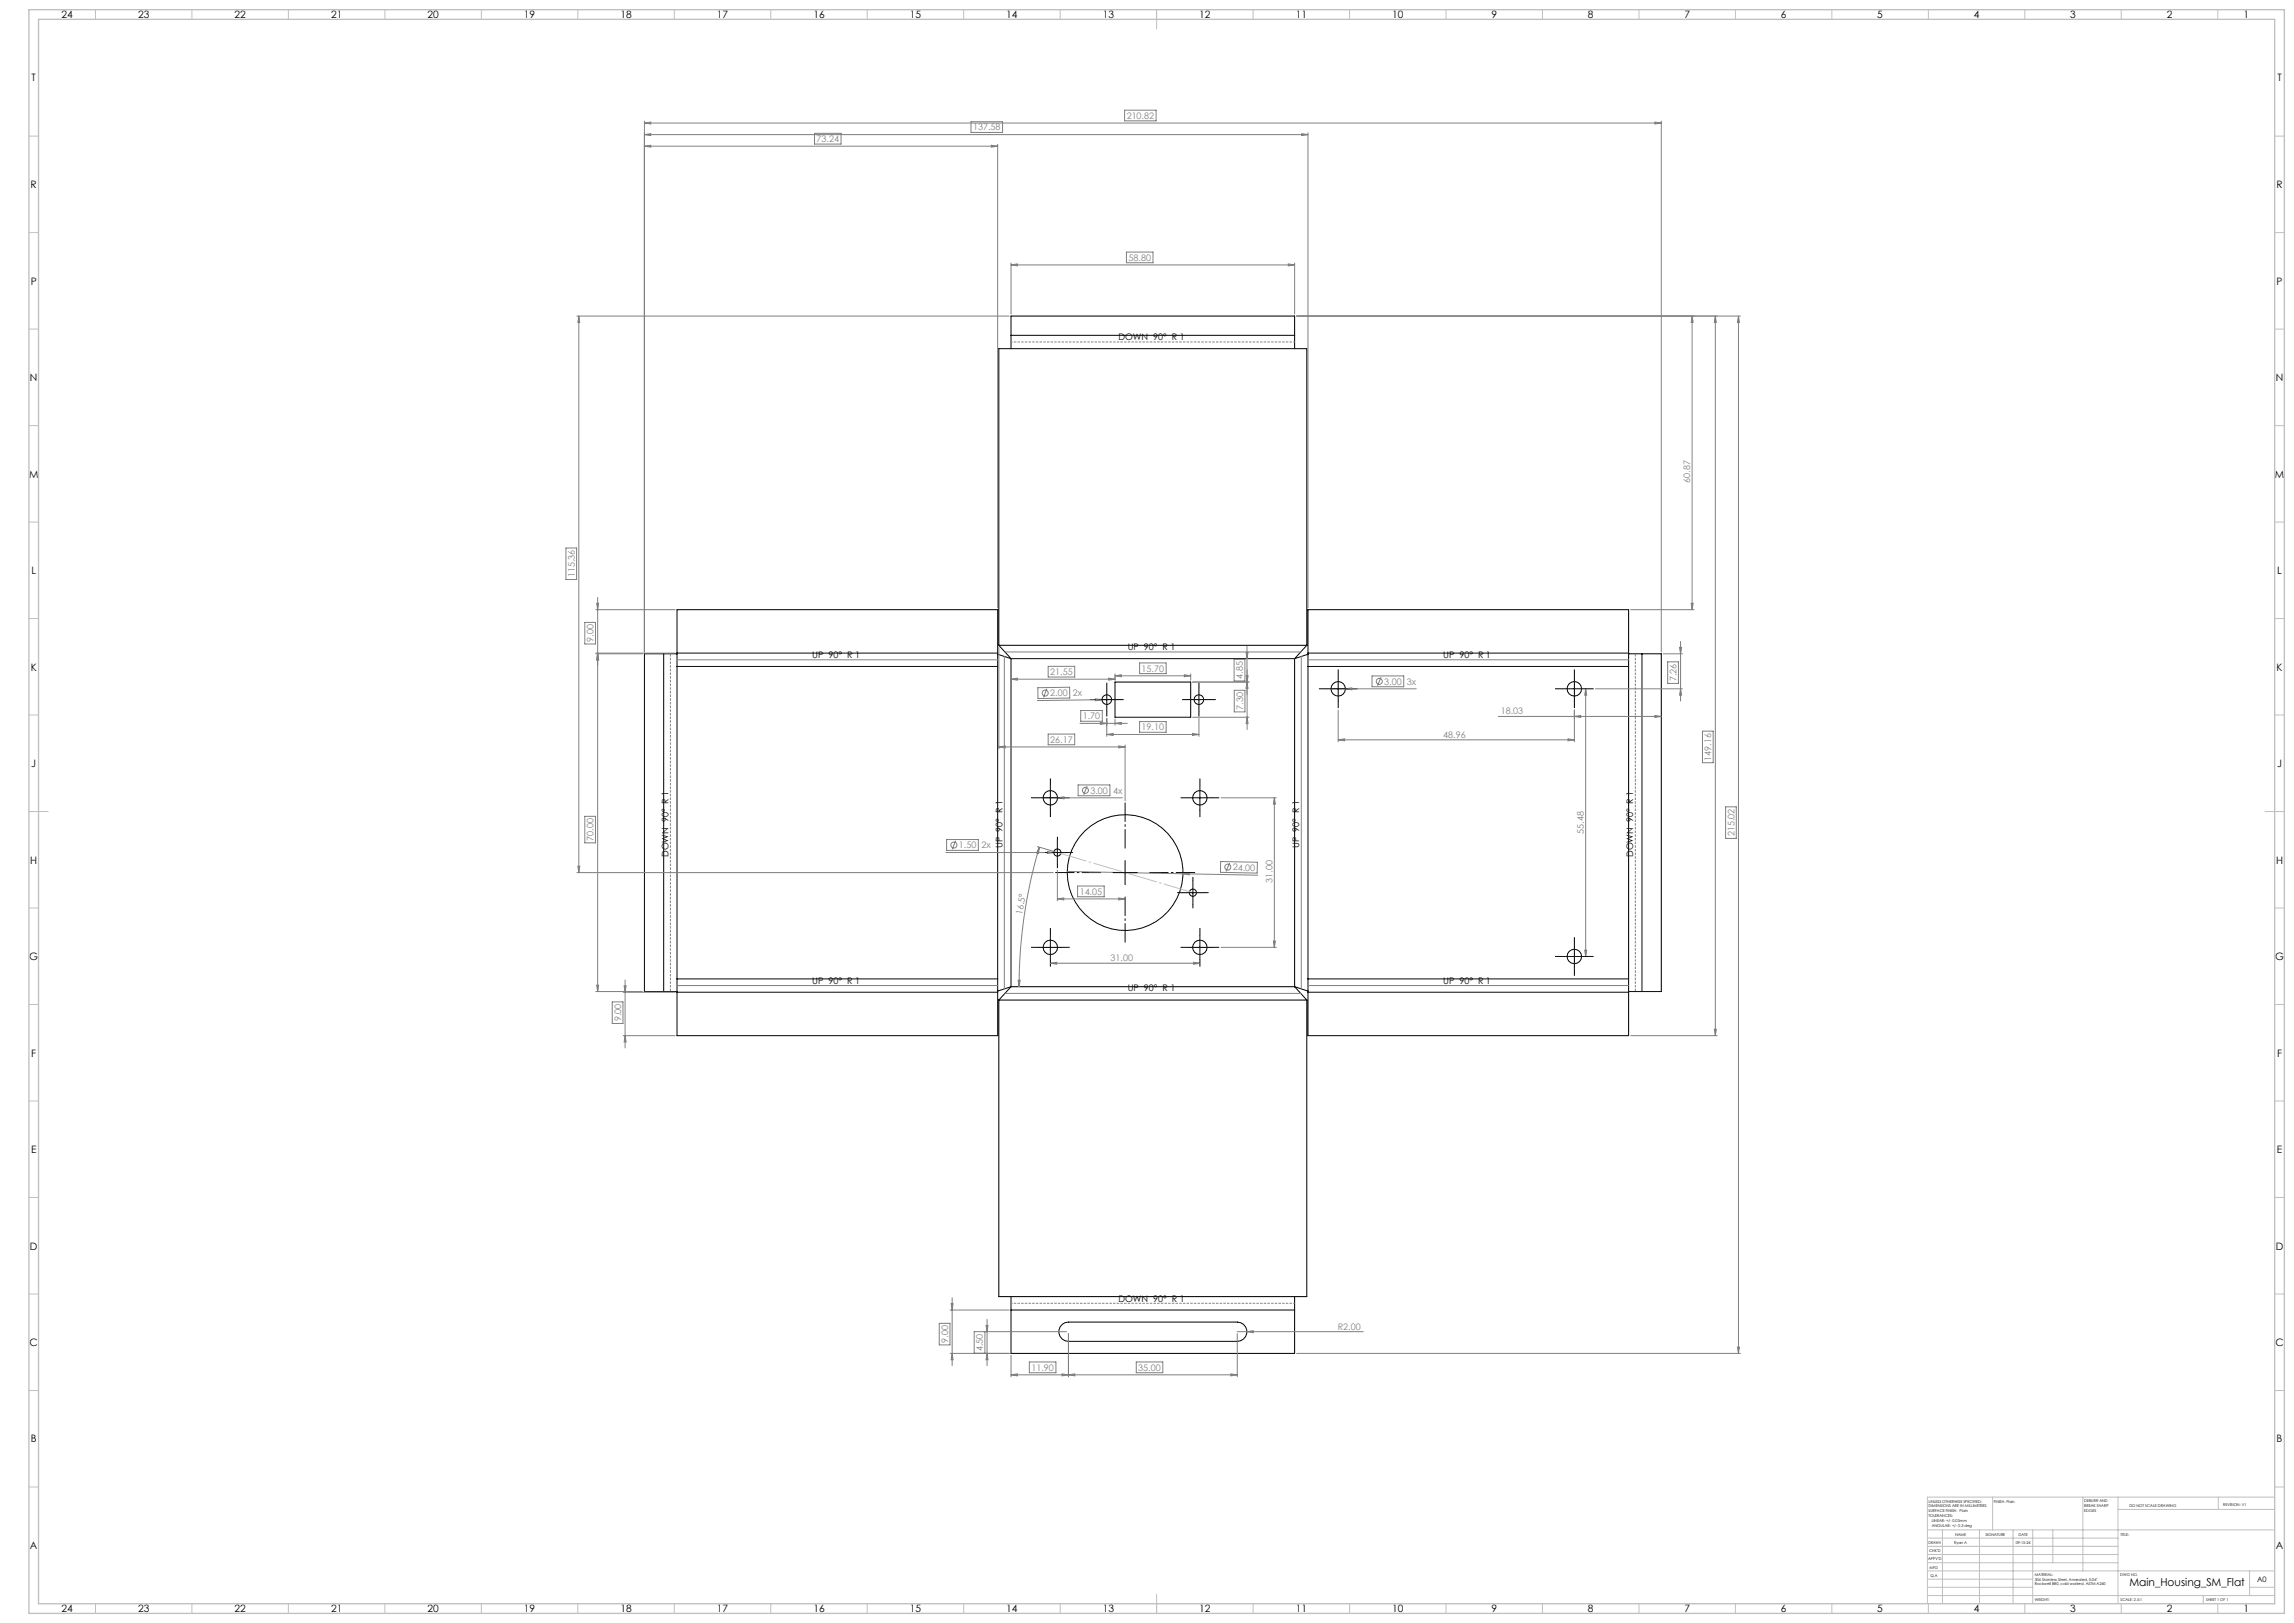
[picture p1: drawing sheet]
<svg xmlns="http://www.w3.org/2000/svg" width="1189mm" height="841mm" viewBox="0 0 1189 841" stroke-linecap="round" stroke-linejoin="round" font-family="sans-serif">
<defs><g id="words">
<text font-size="5.6" x="1104" y="822">Main_Housing_SM_Flat</text>
<g font-size="5.3">
<text x="32" y="9">24</text>
<text x="72" y="9">23</text>
<text x="122" y="9">22</text>
<text x="172" y="9">21</text>
<text x="222" y="9">20</text>
<text x="272" y="9">19</text>
<text x="322" y="9">18</text>
<text x="372" y="9">17</text>
<text x="422" y="9">16</text>
<text x="472" y="9">15</text>
<text x="522" y="9">14</text>
<text x="572" y="9">13</text>
<text x="622" y="9">12</text>
<text x="672" y="9">11</text>
<text x="722" y="9">10</text>
<text x="773" y="9">9</text>
<text x="823" y="9">8</text>
<text x="873" y="9">7</text>
<text x="923" y="9">6</text>
<text x="973" y="9">5</text>
<text x="1023" y="9">4</text>
<text x="1073" y="9">3</text>
<text x="1123" y="9">2</text>
<text x="1163" y="9">1</text>
<text x="16" y="42">T</text>
<text x="1180" y="42">T</text>
<text x="16" y="97">R</text>
<text x="1180" y="97">R</text>
<text x="16" y="148">P</text>
<text x="1180" y="148">P</text>
<text x="16" y="198">N</text>
<text x="1180" y="198">N</text>
<text x="15" y="247">M</text>
<text x="1179" y="247">M</text>
<text x="16" y="297">L</text>
<text x="1180" y="297">L</text>
<text x="16" y="347">K</text>
<text x="1180" y="347">K</text>
<text x="16" y="398">J</text>
<text x="1180" y="398">J</text>
<text x="16" y="448">H</text>
<text x="1180" y="448">H</text>
<text x="15" y="497">G</text>
<text x="1179" y="497">G</text>
<text x="16" y="547">F</text>
<text x="1180" y="547">F</text>
<text x="16" y="597">E</text>
<text x="1180" y="597">E</text>
<text x="16" y="648">D</text>
<text x="1180" y="648">D</text>
<text x="15" y="698">C</text>
<text x="1179" y="698">C</text>
<text x="16" y="747">B</text>
<text x="1180" y="747">B</text>
<text x="16" y="803">A</text>
<text x="1180" y="803">A</text>
<text x="32" y="835">24</text>
<text x="72" y="835">23</text>
<text x="122" y="835">22</text>
<text x="172" y="835">21</text>
<text x="222" y="835">20</text>
<text x="272" y="835">19</text>
<text x="322" y="835">18</text>
<text x="372" y="835">17</text>
<text x="422" y="835">16</text>
<text x="472" y="835">15</text>
<text x="522" y="835">14</text>
<text x="572" y="835">13</text>
<text x="622" y="835">12</text>
<text x="672" y="835">11</text>
<text x="722" y="835">10</text>
<text x="773" y="835">9</text>
<text x="823" y="835">8</text>
<text x="873" y="835">7</text>
<text x="923" y="835">6</text>
<text x="973" y="835">5</text>
<text x="1023" y="835">4</text>
<text x="1073" y="835">3</text>
<text x="1123" y="835">2</text>
<text x="1163" y="835">1</text>
</g>
<g font-size="4.7" fill="#808080">
<text x="584" y="62">210.82</text>
<text x="504" y="68">137.58</text>
<text x="423" y="74">73.24</text>
<text x="585" y="135">58.80</text>
<text x="876" y="250" transform="rotate(-90 876 250)">60.87</text>
<text x="298" y="299" transform="rotate(-90 298 299)">115.36</text>
<text x="308" y="333" transform="rotate(-90 308 333)">9.00</text>
<text x="544" y="350">21.55</text>
<text x="592" y="348">15.70</text>
<text x="644" y="352" transform="rotate(-90 644 352)">4.85</text>
<text x="869" y="353" transform="rotate(-90 869 353)">7.26</text>
<text x="717" y="355">3.00</text>
<text x="729" y="355">3x</text>
<text x="544" y="361" transform="rotate(-1 544 361)">2.00</text>
<text x="556" y="361" transform="rotate(-1 556 361)">2x</text>
<text x="644" y="368" transform="rotate(-90 644 368)">7.30</text>
<text x="778" y="370">18.03</text>
<text x="561" y="373">1.70</text>
<text x="592" y="378">19.10</text>
<text x="748" y="382">48.96</text>
<text x="544" y="385">26.17</text>
<text x="887" y="394" transform="rotate(-90 887 394)">149.16</text>
<text x="565" y="411">3.00</text>
<text x="577" y="411">4x</text>
<text x="308" y="436" transform="rotate(-90 308 436)">70.00</text>
<text x="821" y="432" transform="rotate(-90 821 432)">55.48</text>
<text x="899" y="433" transform="rotate(-90 899 433)">215.02</text>
<text x="497" y="440">1.50</text>
<text x="509" y="440">2x</text>
<text x="639" y="451" transform="rotate(1 639 451)">24.00</text>
<text x="660" y="457" transform="rotate(-90 660 457)">31.00</text>
<text x="560" y="464">14.05</text>
<text x="530" y="474" transform="rotate(-80 530 474)">16.5°</text>
<text x="576" y="498">31.00</text>
<text x="322" y="529" transform="rotate(-90 322 529)">9.00</text>
<text x="693" y="689">R2.00</text>
<text x="491" y="696" transform="rotate(-90 491 696)">9.00</text>
<text x="509" y="700" transform="rotate(-90 509 700)">4.50</text>
<text x="535" y="710">11.90</text>
<text x="590" y="710">35.00</text>
</g>
<g font-size="4.7">
<text x="580" y="176">DOWN 90° R 1</text>
<text x="421" y="341">UP 90° R 1</text>
<text x="585" y="337">UP 90° R 1</text>
<text x="748" y="341">UP 90° R 1</text>
<text x="520" y="439" transform="rotate(-90 520 439)">UP 90° R 1</text>
<text x="673" y="439" transform="rotate(-90 673 439)">UP 90° R 1</text>
<text x="346" y="444" transform="rotate(-90 346 444)">DOWN 90° R 1</text>
<text x="847" y="444" transform="rotate(-90 847 444)">DOWN 90° R 1</text>
<text x="421" y="510">UP 90° R 1</text>
<text x="748" y="510">UP 90° R 1</text>
<text x="585" y="514">UP 90° R 1</text>
<text x="580" y="674">DOWN 90° R 1</text>
</g>
<text font-size="3.9" x="1170" y="820">A0</text>
<g font-size="2">
<text x="1000" y="779">UNLESS OTHERWISE SPECIFIED:</text>
<text x="1033" y="779">FINISH: Plain</text>
<text x="1080" y="778">DEBURR AND</text>
<text x="1000" y="781">DIMENSIONS ARE IN MILLIMETERS</text>
<text x="1000" y="784">SURFACE FINISH: Plain</text>
<text x="1080" y="781">BREAK SHARP</text>
<text x="1080" y="783">EDGES</text>
<text x="1104" y="781">DO NOT SCALE DRAWING</text>
<text x="1152" y="780">REVISION: V1</text>
<text x="1000" y="786">TOLERANCES:</text>
<text x="1001" y="789">LINEAR: +/- 0.03mm</text>
<text x="1001" y="791">ANGULAR: +/- 0.3 deg</text>
<text x="1013" y="796">NAME</text>
<text x="1029" y="796">SIGNATURE</text>
<text x="1046" y="796">DATE</text>
<text x="1099" y="796">TITLE:</text>
<text x="1000" y="800">DRAWN</text>
<text x="1013" y="800">Ryan A</text>
<text x="1045" y="800">09-15-24</text>
<text x="999" y="808">APPV'D</text>
<text x="1000" y="804">CHK'D</text>
<text x="1000" y="813">MFG</text>
<text x="1001" y="817">Q.A</text>
<text x="1055" y="817">MATERIAL:</text>
<text x="1055" y="819">304 Stainless Steel, Annealed, 0.06&quot;</text>
<text x="1055" y="822">Rockwell B80, cold worked, ASTM A240</text>
<text x="1099" y="817">DWG NO.</text>
<text x="1055" y="830">WEIGHT:</text>
<text x="1099" y="830">SCALE: 2.5:1</text>
<text x="1143" y="830">SHEET 1 OF 1</text>
</g>
</g></defs>
<g fill="none" stroke="#000" stroke-width=".52">
<path d="M524 174h147M524 181v-17h147v17M351 316h166v221h-166zM678 316h166v221h-166zM344 339v175M351 338h166M351 339h-17v175h17M517 339l7 2M518 334v-153h159v153M518 334h159M518 334l6 7M677 334l-6 7"/>
<path d="M678 339l-7 2M678 338h166M844 339h17v175h-17M851 339v175M351 345h166M524 341h147M524 341v170M574 356v13M578 353h39v19h-39zM621 356v13M671 341v170M678 345h166"/>
<path d="M687 357h13M694 351v12M810 357h12M816 351v12M567 363h13M615 363h13M538 413h13M544 407v13M616 413h12M622 407v13M548 436v12M542 442h12"/>
<path d="M577 452h12M583 446v12M618 456v13M612 463h13M538 491h13M544 485v12M616 491h12M622 485v12M810 496h12M816 489v13M351 507h166M351 514h166"/>
<path d="M518 518v154h159v-154M518 518h159M524 511h147M524 511l-6 7M524 511l-7 3M671 511l6 7M671 511l7 3M678 507h166M678 514h166M524 672v29h147v-29M524 679h147M551 686l3-1h87a5 5 0 0 1 5 5 5 5 0 0 1-5 5h-87a5 5 0 0 1-5-3 5 5 0 0 1 2-6z"/>
<circle cx="694" cy="357" r="4"/>
<circle cx="816" cy="357" r="4"/>
<circle cx="574" cy="363" r="2.5"/>
<circle cx="621" cy="363" r="2.5"/>
<circle cx="544" cy="413" r="4"/>
<circle cx="622" cy="413" r="4"/>
<circle cx="548" cy="442" r="1.9"/>
<circle cx="583" cy="452" r="30"/>
<circle cx="618" cy="463" r="1.9"/>
<circle cx="544" cy="491" r="4"/>
<circle cx="622" cy="491" r="4"/>
<circle cx="816" cy="496" r="4"/>
</g>
<g fill="none" stroke="#808080" stroke-width=".52">
<path d="M583 57h16v6h-16zM334 70l3-1v1zM334 76l3-1v1zM334 64l3-1v1zM334 63v275M334 70h344M334 76h183M334 64h527M422 69h14v6h-14zM503 63h17v6h-17zM514 75l3 1h-3zM517 75v240"/>
<path d="M675 69l3 1h-3zM678 69v246M858 63l3 1h-3zM861 63v275M524 137h3v1zM524 136v27M524 137h147M584 131h14v5h-14zM668 137h3l-3 1zM671 136v27M299 164h224M300 164v3z"/>
<path d="M300 164v288M672 164h230M877 164l1 3h-1zM877 164v152M889 164l1 3h-1zM889 164v373M901 164l1 3h-1zM901 164v537M293 284h6v16h-6zM309 316h41M309 313h1v3zM310 310v204"/>
<path d="M845 316h33M877 313h1l-1 3zM303 323h6v11h-6zM309 339h24M309 338h41M310 338v4h-1zM310 339v3h-1zM518 335v53M521 338h153M646 338h1l-1 3zM646 335v43M862 339h10"/>
<path d="M871 335h1l-1 4zM871 332v31M351 342h166M521 340v172M524 352l3-1v1zM524 352h54M538 356h16v6h-16zM543 357l-2 4M543 345h14v6h-14zM575 351l3 1h-3zM578 350h3v1zM578 349v3"/>
<path d="M578 350h39M591 344h13v5h-13zM614 350h3l-3 1zM617 349v3M618 353h29M640 342h5v11h-5zM640 358h5v11h-5zM646 350h1l-1 3zM646 353l1 4h-1zM674 340v172M678 342h166M690 357h44"/>
<path d="M697 357l4-1v1zM711 350h17v6h-17zM716 351l-2 4M822 357v3h-1zM822 357v139M827 357h45M864 343h6v11h-6zM871 357l1 3h-1zM560 375h24M560 368h11v6h-11zM568 362l3 1h-3zM570 374l4 1h-4z"/>
<path d="M574 372v10M576 362l-38 1M578 375l3-1v1zM578 373v3M591 374h13v5h-13zM618 372h29M621 372v10M646 372l1 3h-1zM694 368v16M777 371h84M816 371h3v1zM816 368v16"/>
<path d="M858 371h3l-3 1zM882 379h6v16h-6zM518 387h3v1zM518 387h65M543 380h14v6h-14zM574 381l3-1v1zM574 381h47M580 387h3l-3 1zM583 386v29M618 380l3 1h-3zM694 383h3v1zM694 383h122"/>
<path d="M813 383h3l-3 1zM541 413h41M548 413h3v1zM559 407h16v5h-16zM563 407l-1 5M633 413h29M661 413v4h-1zM661 413v78M894 418h6v16h-6zM303 423h6v14h-6zM491 435h16v6h-16zM495 436l-1 4"/>
<path d="M538 439l9 2M539 439l-1 3h-1zM539 439a253 253 0 0 0-11 72M299 452h247M300 449v3zM490 442h60M543 441l3 1h-3zM548 451v16M553 452l99 2M559 459h13v6h-13zM613 453l3-1v1zM633 446l19 1v5h-19z"/>
<path d="M637 447l-2 5M548 466l3-1v1zM548 466h35M580 465l3 1h-3zM544 499h4v1zM544 499h78M619 499h3l-3 1zM633 491h29M660 488h1v3zM821 492h1v4zM309 514h24M309 510h1v4z"/>
<path d="M317 519h6v11h-6zM323 514h27M323 511h2l-1 3zM324 508v35M351 511h166M521 515h153M528 508h1l-1 3zM678 511h166M323 537h27M324 537l1 3h-2zM845 537h45M889 533h1l-1 4z"/>
<path d="M492 679h31M493 676h1v3zM494 672v36M487 686h5v11h-5zM510 690v11h-5v-11h48M511 687h1v3zM512 684v24M554 691v22M641 690h66M641 691v22M646 690h4v1zM901 698h1l-1 3z"/>
<path d="M492 701h31M494 701v4h-1zM512 701v4h-1zM524 712h3v1zM524 702v11M524 712h117M534 706h13v5h-13zM550 712h4l-4 1zM554 712h3v1zM589 706h14v5h-14zM638 712h3l-3 1zM672 701h230"/>
<circle cx="542" cy="359" r="1.6"/>
<circle cx="715" cy="353" r="1.6"/>
<circle cx="563" cy="410" r="1.6"/>
<circle cx="494" cy="438" r="1.6"/>
<circle cx="636" cy="449" r="1.5"/>
</g>
<g fill="none" stroke="#000" stroke-width=".52" stroke-dasharray="15.2 1.3 1.3 1.3" stroke-linecap="butt">
<path d="M574 356v-2M621 356v-2M687 357h-3M694 351v-4M700 357h4M810 357h-4M816 351v-4M822 357h4M567 363h-2M574 369v2M580 363h2M615 363h-2"/>
<path d="M621 369v2M628 363h2M694 363v4M816 363v4M538 413h-4M544 407v-4M544 420v3M551 413h3M616 413h-4M622 407v-4M622 420v3M628 413h4"/>
<path d="M548 435v-1M542 442h-2M548 448v2M554 442h2M618 456v-2M612 463h-2M618 469v2M625 463h1M538 491h-4M544 485v-4M544 497v4M551 491h3"/>
<path d="M616 491h-4M622 485v-4M622 497v4M628 491h4M810 496h-4M816 489v-3M822 496h4M816 502v4"/>
</g>
<path d="M583 440v-24M571 452h-24M596 452h23M583 465v23" fill="none" stroke="#000" stroke-width=".52" stroke-dasharray="15.2 1.3 1.3 1.3" stroke-dashoffset="5.3" stroke-linecap="butt"/>
<path d="M524 177h147M671 675h-147" fill="none" stroke="#808080" stroke-width=".52" stroke-dasharray="1.3 .6" stroke-dashoffset=".5" stroke-linecap="butt"/>
<path d="M848 339v175M347 514v-175" fill="none" stroke="#808080" stroke-width=".52" stroke-dasharray="1.3 .6" stroke-dashoffset="-.2" stroke-linecap="butt"/>
<path d="M548 442l70 21" fill="none" stroke="#c0c0c0" stroke-width=".52" stroke-dasharray="15.2 1.3 1.3 1.3" stroke-dashoffset="-.4" stroke-linecap="butt"/>
<g fill="none" stroke="#c0c0c0" stroke-width=".52">
<path d="M49 5v5M99 5v5M149 5v5M199 5v5M249 5v5M299 5v5M349 5v5M399 5v5M449 5v5M499 5v5M549 5v5M599 5v10"/>
<path d="M649 5v5M699 5v5M749 5v5M799 5v5M849 5v5M899 5v5M949 5v5M999 5v5M1049 5v5M1099 5v5M1149 5v5M15 71h5"/>
<path d="M1179 71h5M15 121h5M1179 121h5M15 171h5M1179 171h5M15 221h5M1179 221h5M15 271h5M1179 271h5M15 321h5M1179 321h5M15 371h5"/>
<path d="M1179 371h5M15 421h10M1174 421h10M15 471h5M1179 471h5M15 521h5M1179 521h5M15 571h5M1179 571h5M15 621h5M1179 621h5M15 671h5"/>
<path d="M1179 671h5M15 721h5M1179 721h5M15 771h5M1033 776v17M1080 776v38M1098 776v55M1150 776v6M1179 771h5M1179 776h-180v55M999 793h180M999 797h99"/>
<path d="M1007 793v38M1026 793v38M1043 793v38M1054 793v38M1064 793v17M1098 782h81M999 810h99M999 806h99M999 801h99M999 818h55M999 814h180M1166 814v13"/>
<path d="M49 831v5M99 831v5M149 831v5M199 831v5M249 831v5M299 831v5M349 831v5M399 831v5M449 831v5M499 831v5M549 831v5M599 826v10"/>
<path d="M649 831v5M699 831v5M749 831v5M799 831v5M849 831v5M899 831v5M949 831v5M999 827h180M999 823h55M999 831v5M1049 831v5M1099 831v5"/>
<path d="M1142 827v4M1149 831v5M1166 823h13"/>
</g>
<path d="M15 5h1169v831h-1169zM20 10h1159v821h-1159z" fill="none" stroke="#c0c0c0" stroke-width=".7"/>
<g fill="#808080">
<path d="M543 441l3 1h-3z"/>
<path d="M646 690h4v1z"/>
<path d="M548 413h3v1z"/>
<path d="M697 357l4-1v1z"/>
<path d="M568 362l3 1h-3z"/>
<path d="M613 453l3-1v1z"/>
<path d="M550 712h4l-4 1zM524 712h3v1z"/>
<path d="M694 383h3v1zM813 383h3l-3 1zM574 381l3-1v1zM618 380l3 1h-3zM570 374l4 1h-4zM578 375l3-1v1z"/>
<path d="M334 70l3-1v1zM675 69l3 1h-3z"/>
<path d="M575 351l3 1h-3zM524 352l3-1v1z"/>
<path d="M668 137h3l-3 1zM524 137h3v1z"/>
<path d="M580 387h3l-3 1zM518 387h3v1z"/>
<path d="M646 353l1 4h-1zM646 338h1l-1 3z"/>
<path d="M871 357l1 3h-1zM871 335h1l-1 4z"/>
<path d="M889 164l1 3h-1zM889 533h1l-1 4z"/>
<path d="M309 313h1v3zM310 338v4h-1z"/>
<path d="M511 687h1v3zM512 701v4h-1zM493 676h1v3zM494 701v4h-1z"/>
<path d="M822 357v3h-1zM821 492h1v4zM661 413v4h-1zM660 488h1v3z"/>
<path d="M310 339v3h-1zM309 510h1v4zM646 350h1l-1 3zM646 372l1 3h-1z"/>
<path d="M901 164l1 3h-1zM901 698h1l-1 3zM300 164v3zM300 449v3z"/>
<path d="M323 511h2l-1 3zM324 537l1 3h-2z"/>
<path d="M877 164l1 3h-1zM877 313h1l-1 3z"/>
<path d="M334 76l3-1v1zM514 75l3 1h-3z"/>
<path d="M554 712h3v1zM638 712h3l-3 1z"/>
<path d="M334 64l3-1v1zM858 63l3 1h-3zM544 499h4v1zM619 499h3l-3 1zM816 371h3v1zM858 371h3l-3 1zM548 466l3-1v1zM580 465l3 1h-3zM578 350h3v1zM614 350h3l-3 1z"/>
<path d="M539 439l-1 3h-1zM528 508h1l-1 3z"/>
</g>
<use href="#words"/>
</svg>
